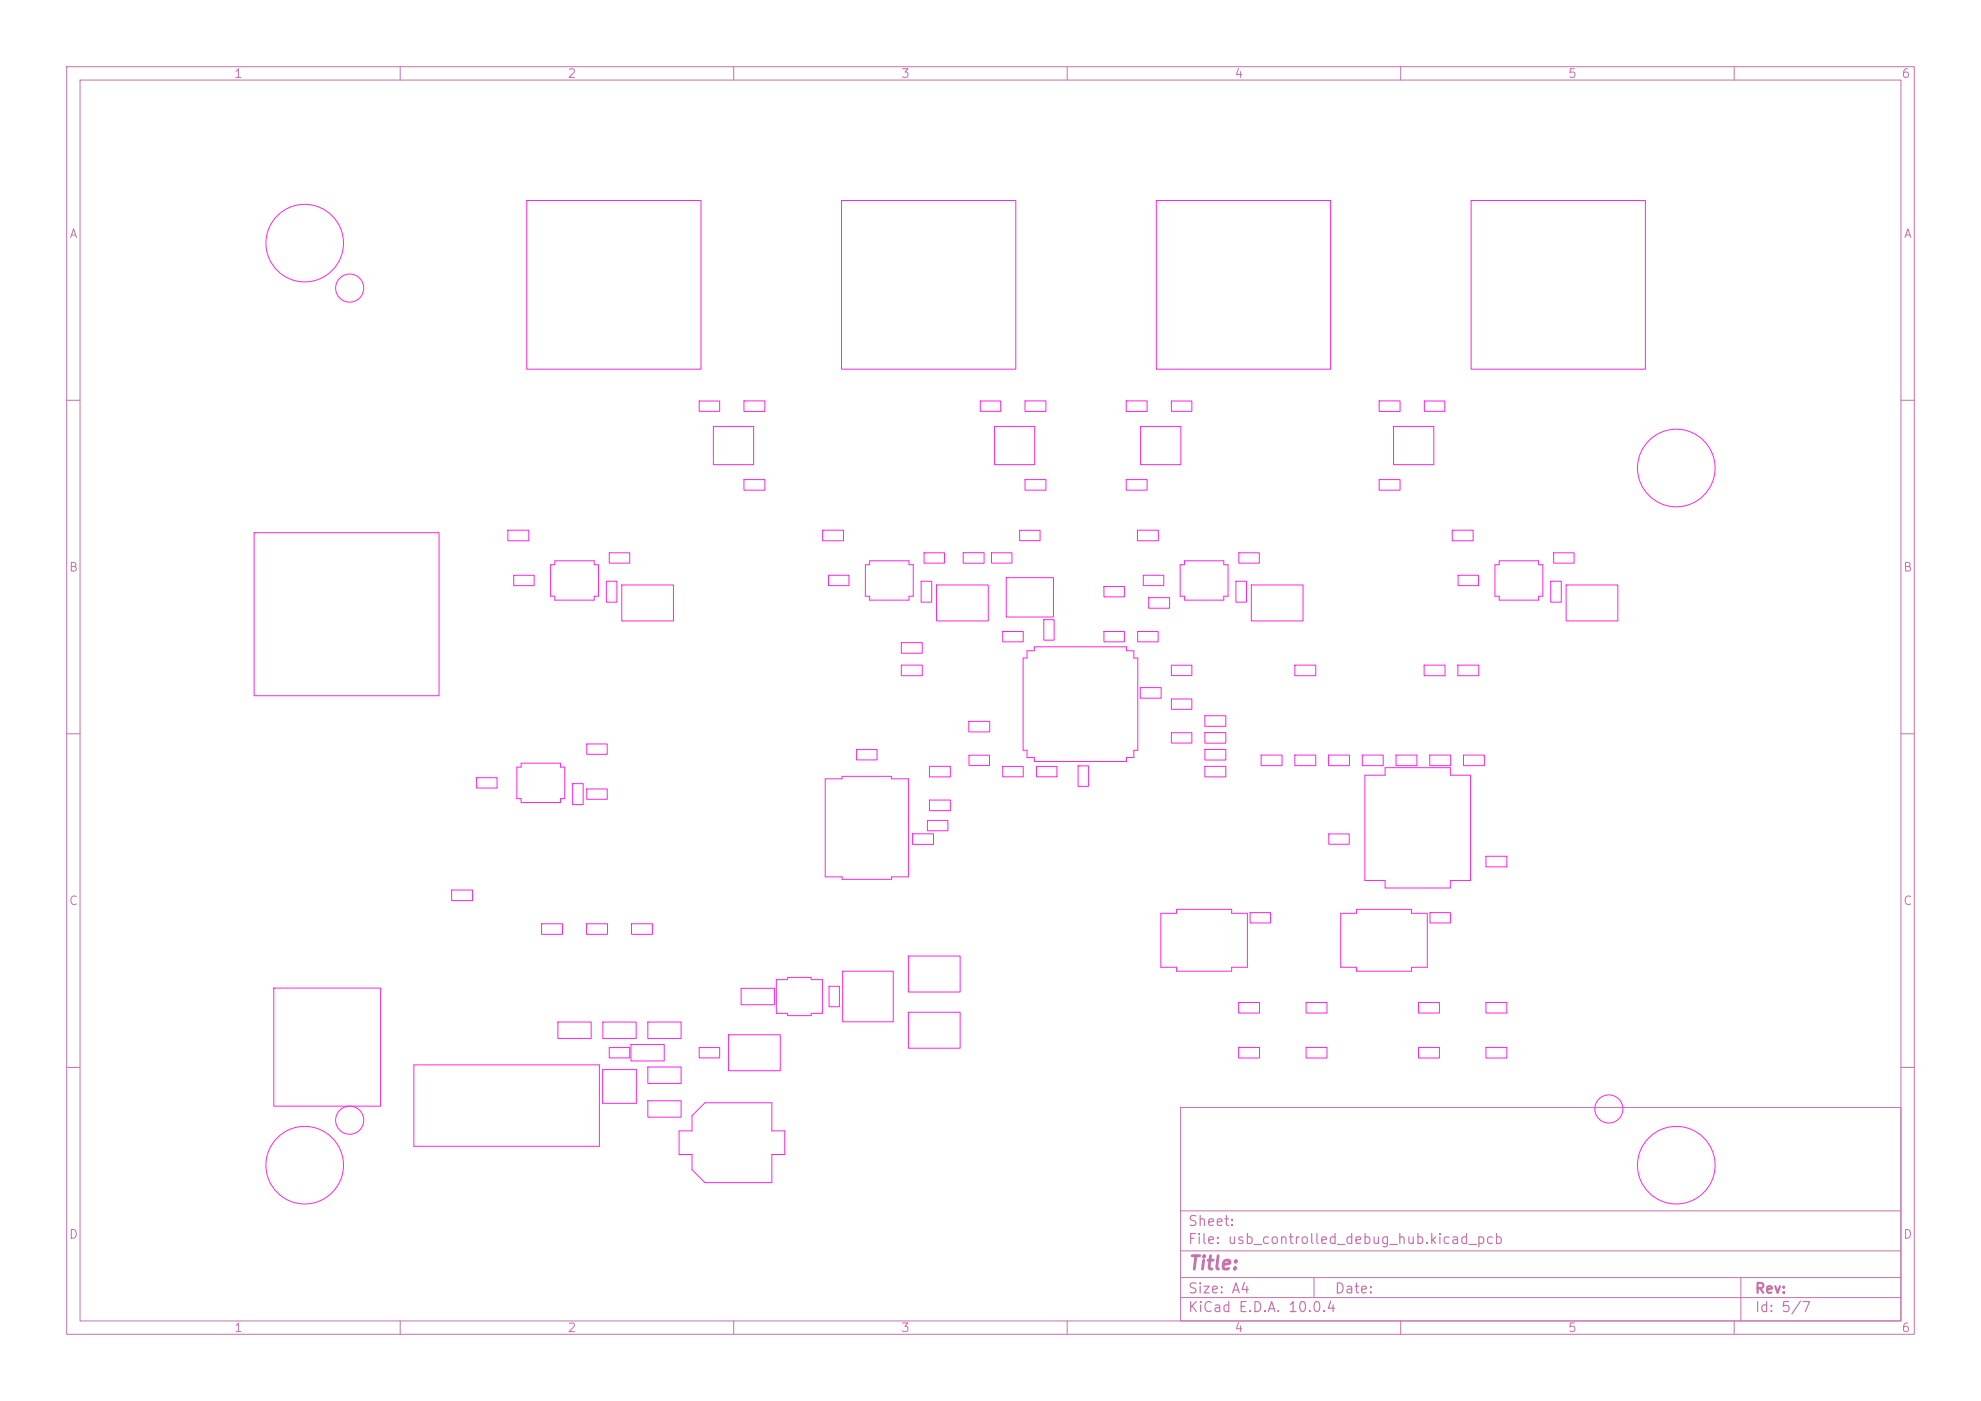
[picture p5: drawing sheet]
<svg xmlns="http://www.w3.org/2000/svg" width="297mm" height="210mm" viewBox="0 0 297 210" stroke-linecap="round" stroke-linejoin="round" font-family="sans-serif">
<defs><g id="words">
<text font-size="2" fill="#c872ab" x="178" y="190.8">Title:</text>
<g font-size="1.5" fill="#c872ab">
<text x="178" y="184.2">Sheet:</text>
<text x="178" y="186.9">File: usb_controlled_debug_hub.kicad_pcb</text>
<text x="178" y="197.1">KiCad E.D.A. 10.0.4</text>
<text x="178" y="194.3">Size: A4</text>
<text x="200" y="194.3">Date:</text>
<text x="263" y="194.3">Rev:</text>
<text x="263" y="197.1">Id: 5/7</text>
</g>
<g font-size="1.3" fill="#c872ab">
<text x="35" y="12">1</text>
<text x="85" y="12">2</text>
<text x="135" y="12">3</text>
<text x="185" y="12">4</text>
<text x="235" y="12">5</text>
<text x="285" y="12">6</text>
<text x="10.3" y="36">A</text>
<text x="285.4" y="36">A</text>
<text x="10.3" y="86">B</text>
<text x="285.3" y="86">B</text>
<text x="10.3" y="136">C</text>
<text x="285.3" y="136">C</text>
<text x="10.3" y="186">D</text>
<text x="285.3" y="186">D</text>
<text x="35" y="200">1</text>
<text x="85" y="200">2</text>
<text x="135" y="200">3</text>
<text x="185" y="200">4</text>
<text x="235" y="200">5</text>
<text x="285" y="200">6</text>
</g>
</g></defs>
<g fill="none" stroke="#c872ab" stroke-width=".15">
<path d="M10 10h277v190h-277zM12 12h273v186h-273zM60 10v2M110 10v2M160 10v2M210 10v2M260 10v2M10 60h2M285 60h2M10 110h2M285 110h2M10 160h2"/>
<path d="M177 166h108v32h-108zM285 160h2M60 198v2M110 198v2M160 198v2M177 194.5h108M177 191.5h108M177 187.5h108M177 181.5h108M197 191.5v3M210 198v2M260 198v2"/>
<path d="M261 191.5v6.5"/>
</g>
<g fill="none" stroke="#ff26e2" stroke-width=".15">
<path d="M79 30.1h26.1v25.2h-26.1zM126.2 30.1h26.1v25.2h-26.1zM173.4 30.1h26.1v25.2h-26.1zM220.6 30.1h26.1v25.2h-26.1zM38.1 79.8h27.7v24.5h-27.7zM76.1 79.5h3.2v1.6h-3.2zM104.8 60.1h3.1v1.6h-3.1zM107 63.9h6v5.7h-6zM111.5 71.9h3.2v1.6h-3.2zM111.5 60.1h3.2v1.6h-3.2zM123.3 79.5h3.2v1.6h-3.2zM147 60.1h3v1.6h-3z"/>
<path d="M149.1 63.9h6v5.7h-6zM152.9 79.5h3v1.5h-3zM153.7 60.1h3.1v1.6h-3.1zM153.7 71.9h3.1v1.6h-3.1zM168.8 60.1h3.2v1.6h-3.2zM168.8 71.9h3.2v1.6h-3.2zM170.5 79.5h3.2v1.6h-3.2zM171 63.9h6v5.7h-6zM175.6 60.1h3.1v1.6h-3.1zM206.8 71.9h3.1v1.6h-3.1zM206.8 60.1h3.1v1.6h-3.1zM208.9 63.9h6.1v5.7h-6.1z"/>
<path d="M213.5 60.1h3.1v1.6h-3.1zM217.7 79.5h3.2v1.6h-3.2zM77 86.2h3.1v1.6h-3.1zM82.5 84.7h.7v-.6h5.9v.6h.6v4.7h-.6v.6h-5.9v-.6h-.7zM90.9 87.1h1.6v3.2h-1.6zM91.3 82.9h3.1v1.5h-3.1zM93.2 87.7h7.8v5.4h-7.8zM124.2 86.2h3.1v1.6h-3.1zM129.7 84.7h.7v-.6h5.9v.6h.6v4.7h-.6v.6h-5.9v-.6h-.7zM135.1 99.7h3.2v1.6h-3.2zM135.1 96.3h3.2v1.6h-3.2zM138.1 87.1h1.6v3.2h-1.6z"/>
<path d="M138.5 82.9h3.1v1.5h-3.1zM140.4 87.7h7.8v5.4h-7.8zM144.4 82.8h3.1v1.6h-3.1zM148.7 82.9h3v1.5h-3zM150.3 94.7h3.1v1.5h-3.1zM150.9 86.6h7v5.9h-7zM154 97.5h1.1v-.5h13.8v.5h1.1v1.1h.6v13.9h-.6v1.1h-1.1v.5h-13.8v-.5h-1.1v-1.1h-.6v-13.9h.6zM156.5 92.9h1.5v3.1h-1.5zM165.5 94.7h3.1v1.5h-3.1zM165.5 87.9h3.1v1.6h-3.1zM170.6 94.7h3v1.5h-3zM171.4 86.2h3.1v1.6h-3.1z"/>
<path d="M172.2 89.6h3.2v1.6h-3.2zM175.6 99.7h3.1v1.6h-3.1zM176.9 84.7h.7v-.6h5.9v.6h.6v4.7h-.6v.6h-5.9v-.6h-.7zM185.3 87.1h1.6v3.2h-1.6zM185.7 82.9h3.1v1.5h-3.1zM187.6 87.7h7.8v5.4h-7.8zM194.1 99.7h3.2v1.6h-3.2zM213.5 99.7h3.1v1.6h-3.1zM218.6 99.7h3.1v1.6h-3.1zM218.6 86.2h3.1v1.6h-3.1zM224.1 84.7h.7v-.6h5.9v.6h.6v4.7h-.6v.6h-5.9v-.6h-.7zM232.5 87.1h1.6v3.2h-1.6z"/>
<path d="M232.9 82.9h3.1v1.5h-3.1zM234.8 87.7h7.8v5.4h-7.8zM71.5 116.6h3v1.5h-3zM77.5 115h.6v-.6h5.9v.6h.7v4.7h-.7v.6h-5.9v-.6h-.6zM85.8 117.5h1.6v3.1h-1.6zM88 111.5h3v1.6h-3zM88 118.3h3v1.5h-3zM123.7 116.7h2.6v-.3h7.4v.3h2.5v14.7h-2.5v.4h-7.4v-.4h-2.6zM128.4 112.4h3.1v1.5h-3.1zM139.3 119.9h3.2v1.6h-3.2zM139.3 114.9h3.2v1.6h-3.2zM145.2 108.1h3.2v1.6h-3.2z"/>
<path d="M145.3 113.2h3v1.6h-3zM150.3 114.9h3.1v1.5h-3.1zM155.4 114.9h3.1v1.5h-3.1zM161.6 114.8h1.6v3.1h-1.6zM171 103.1h3.1v1.6h-3.1zM175.6 109.8h3.1v1.6h-3.1zM175.6 104.8h3.1v1.5h-3.1zM180.6 107.3h3.2v1.6h-3.2zM180.6 112.3h3.2v1.6h-3.2zM180.6 109.8h3.2v1.6h-3.2zM180.6 114.9h3.2v1.6h-3.2zM189.1 113.2h3.1v1.6h-3.1z"/>
<path d="M194.1 113.2h3.2v1.6h-3.2zM199.2 113.2h3.1v1.6h-3.1zM204.2 113.2h3.2v1.6h-3.2zM204.6 116.2h3.1v-1.1h9.7v1.1h3.1v15.8h-3.1v1.1h-9.7v-1.1h-3.1zM209.3 113.2h3.1v1.6h-3.1zM214.4 113.2h3.1v1.6h-3.1zM219.4 113.2h3.1v1.6h-3.1zM67.7 133.4h3.1v1.6h-3.1zM81.2 138.5h3.1v1.6h-3.1zM87.9 138.5h3.2v1.6h-3.2zM94.7 138.5h3.1v1.6h-3.1zM136.8 125h3.2v1.6h-3.2z"/>
<path d="M139 123h3.1v1.5h-3.1zM174 136.9h2.4v-.6h8.3v.6h2.3v8.1h-2.3v.6h-8.3v-.6h-2.4zM187.4 136.8h3.1v1.6h-3.1zM199.2 125h3.1v1.6h-3.1zM201 136.9h2.4v-.6h8.2v.6h2.4v8.1h-2.4v.6h-8.2v-.6h-2.4zM214.4 136.8h3.1v1.6h-3.1zM222.8 128.4h3.1v1.5h-3.1zM41 148.1h16.1v17.7h-16.1zM62 159.6h27.9v12.2h-27.9zM83.6 153.2h5v2.5h-5zM90.4 153.2h5v2.5h-5zM91.3 157h3.1v1.6h-3.1z"/>
<path d="M94.6 156.6h5v2.4h-5zM97.1 153.2h5v2.5h-5zM97.1 159.9h5v2.5h-5zM104.8 157h3.1v1.6h-3.1zM109.2 155.1h7.8v5.4h-7.8zM111.1 148.1h5v2.5h-5zM116.4 146.8h1.7v-.3h3.5v.3h1.7v5.1h-1.7v.3h-3.5v-.3h-1.7zM124.3 147.8h1.5v3.1h-1.5zM126.3 145.6h7.6v7.6h-7.6zM136.2 151.7h7.8v5.4h-7.8zM136.2 143.3h7.8v5.4h-7.8zM185.7 150.3h3.1v1.6h-3.1z"/>
<path d="M185.7 157h3.1v1.6h-3.1zM195.8 157h3.1v1.6h-3.1zM195.8 150.3h3.1v1.6h-3.1zM212.7 157h3.1v1.6h-3.1zM212.7 150.3h3.1v1.6h-3.1zM222.8 150.3h3.1v1.6h-3.1zM222.8 157h3.1v1.6h-3.1zM90.3 160.3h5.1v5.1h-5.1zM97.1 165h5v2.5h-5zM103.7 167.2l2-1.9h10v4.2h2v3.6h-2v4.2h-10l-2-2v-2.2h-1.9v-3.6h1.9z"/>
<circle cx="45.7" cy="36.4" r="5.8"/>
<circle cx="52.4" cy="43.2" r="2.11"/>
<circle cx="251.3" cy="70.2" r="5.8"/>
<circle cx="45.7" cy="174.7" r="5.8"/>
<circle cx="52.4" cy="167.9" r="2.11"/>
<circle cx="241.2" cy="166.2" r="2.11"/>
<circle cx="251.3" cy="174.7" r="5.8"/>
</g>
<use href="#words"/>
</svg>
